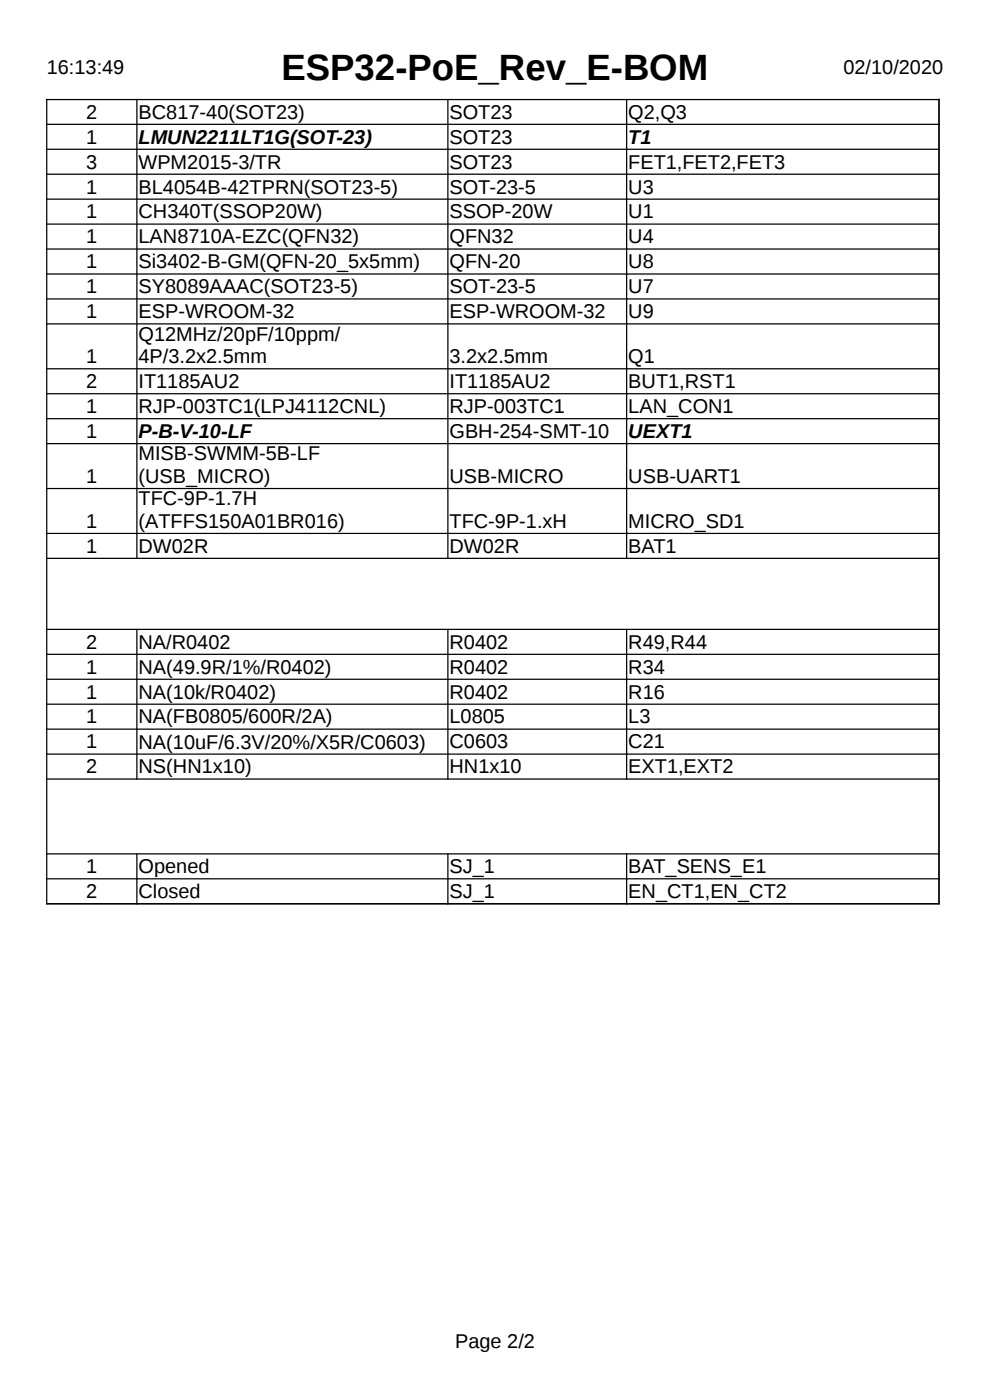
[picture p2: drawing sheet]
<svg xmlns="http://www.w3.org/2000/svg" width="210mm" height="297mm" viewBox="0 0 210 297" stroke-linecap="round" stroke-linejoin="round" font-family="sans-serif">
<defs><g id="words">
<text font-size="7.8" x="59.7" y="17">ESP32-PoE_Rev_E-BOM</text>
<g font-size="4.2">
<text x="9.9" y="15.8">16:13:49</text>
<text x="178.9" y="15.8">02/10/2020</text>
<text x="18.3" y="25.2">2</text>
<text x="29.4" y="25.2">BC817-40(SOT23)</text>
<text x="95.4" y="25.2">SOT23</text>
<text x="133.3" y="25.2">Q2,Q3</text>
<text x="18.3" y="30.5">1</text>
<text x="18.3" y="35.8">3</text>
<text x="29.4" y="30.5">LMUN2211LT1G(SOT-23)</text>
<text x="29.4" y="35.8">WPM2015-3/TR</text>
<text x="95.4" y="30.5">SOT23</text>
<text x="95.4" y="35.8">SOT23</text>
<text x="133.3" y="30.5">T1</text>
<text x="133.3" y="35.8">FET1,FET2,FET3</text>
<text x="18.3" y="41">1</text>
<text x="29.4" y="41">BL4054B-42TPRN(SOT23-5)</text>
<text x="95.4" y="41">SOT-23-5</text>
<text x="133.3" y="41">U3</text>
<text x="18.3" y="46.3">1</text>
<text x="29.4" y="46.3">CH340T(SSOP20W)</text>
<text x="95.4" y="46.3">SSOP-20W</text>
<text x="133.3" y="46.3">U1</text>
<text x="18.3" y="51.6">1</text>
<text x="29.4" y="51.6">LAN8710A-EZC(QFN32)</text>
<text x="95.4" y="51.6">QFN32</text>
<text x="133.3" y="51.6">U4</text>
<text x="18.3" y="56.9">1</text>
<text x="29.4" y="56.9">Si3402-B-GM(QFN-20_5x5mm)</text>
<text x="95.4" y="56.9">QFN-20</text>
<text x="133.3" y="56.9">U8</text>
<text x="18.3" y="62.2">1</text>
<text x="29.4" y="62.2">SY8089AAAC(SOT23-5)</text>
<text x="95.4" y="62.2">SOT-23-5</text>
<text x="133.3" y="62.2">U7</text>
<text x="18.3" y="67.5">1</text>
<text x="29.4" y="67.5">ESP-WROOM-32</text>
<text x="95.4" y="67.5">ESP-WROOM-32</text>
<text x="133.3" y="67.5">U9</text>
<text x="18.3" y="77">1</text>
<text x="29.4" y="72.3">Q12MHz/20pF/10ppm/</text>
<text x="29.4" y="77">4P/3.2x2.5mm</text>
<text x="95.4" y="77">3.2x2.5mm</text>
<text x="133.3" y="77">Q1</text>
<text x="18.3" y="82.3">2</text>
<text x="29.4" y="82.3">IT1185AU2</text>
<text x="95.4" y="82.3">IT1185AU2</text>
<text x="133.3" y="82.3">BUT1,RST1</text>
<text x="18.3" y="87.6">1</text>
<text x="29.4" y="87.6">RJP-003TC1(LPJ4112CNL)</text>
<text x="95.4" y="87.6">RJP-003TC1</text>
<text x="133.3" y="87.6">LAN_CON1</text>
<text x="18.3" y="92.9">1</text>
<text x="29.4" y="92.9">P-B-V-10-LF</text>
<text x="95.4" y="92.9">GBH-254-SMT-10</text>
<text x="133.3" y="92.9">UEXT1</text>
<text x="29.4" y="97.7">MISB-SWMM-5B-LF</text>
<text x="18.3" y="102.4">1</text>
<text x="29.4" y="102.4">(USB_MICRO)</text>
<text x="29.4" y="107.2">TFC-9P-1.7H</text>
<text x="95.4" y="102.4">USB-MICRO</text>
<text x="133.3" y="102.4">USB-UART1</text>
<text x="18.3" y="111.9">1</text>
<text x="29.4" y="111.9">(ATFFS150A01BR016)</text>
<text x="95.4" y="111.9">TFC-9P-1.xH</text>
<text x="133.3" y="111.9">MICRO_SD1</text>
<text x="18.3" y="117.2">1</text>
<text x="29.4" y="117.2">DW02R</text>
<text x="95.4" y="117.2">DW02R</text>
<text x="133.3" y="117.2">BAT1</text>
<text x="18.3" y="137.6">2</text>
<text x="29.4" y="137.6">NA/R0402</text>
<text x="95.4" y="137.6">R0402</text>
<text x="133.3" y="137.6">R49,R44</text>
<text x="18.3" y="142.9">1</text>
<text x="29.4" y="142.9">NA(49.9R/1%/R0402)</text>
<text x="95.4" y="142.9">R0402</text>
<text x="133.3" y="142.9">R34</text>
<text x="18.3" y="148.2">1</text>
<text x="29.4" y="148.2">NA(10k/R0402)</text>
<text x="95.4" y="148.2">R0402</text>
<text x="133.3" y="148.2">R16</text>
<text x="18.3" y="153.4">1</text>
<text x="29.4" y="153.4">NA(FB0805/600R/2A)</text>
<text x="95.4" y="153.4">L0805</text>
<text x="133.3" y="153.4">L3</text>
<text x="18.3" y="158.7">1</text>
<text x="29.4" y="158.9">NA(10uF/6.3V/20%/X5R/C0603)</text>
<text x="95.4" y="158.7">C0603</text>
<text x="133.3" y="158.7">C21</text>
<text x="18.3" y="164">2</text>
<text x="29.4" y="164">NS(HN1x10)</text>
<text x="95.4" y="164">HN1x10</text>
<text x="133.3" y="164">EXT1,EXT2</text>
<text x="18.3" y="185.2">1</text>
<text x="29.4" y="185.2">Opened</text>
<text x="95.4" y="185.2">SJ_1</text>
<text x="133.3" y="185.2">BAT_SENS_E1</text>
<text x="18.3" y="190.5">2</text>
<text x="29.4" y="190.5">Closed</text>
<text x="95.4" y="190.5">SJ_1</text>
<text x="133.3" y="190.5">EN_CT1,EN_CT2</text>
<text x="96.6" y="286.1">Page 2/2</text>
</g>
</g></defs>
<g fill="none" stroke="#000" stroke-width=".26">
<path d="M9.8 21.1h189.5M9.8 26.4h189.5M9.8 31.7h189.5M9.8 37h189.5M9.9 21v170.8M29 21v97.6M95 21v97.6M132.9 21v97.6M199.2 21v170.8M9.8 42.2h189.5M9.8 47.5h189.5M9.8 52.8h189.5"/>
<path d="M9.8 58.1h189.5M9.8 63.4h189.5M9.8 68.7h189.5M9.8 78.2h189.5M9.8 83.5h189.5M9.8 88.8h189.5M9.8 94.1h189.5M9.8 103.6h189.5M9.8 113.2h189.5M9.8 118.4h189.5M9.8 133.5h189.5M9.8 138.8h189.5"/>
<path d="M29 133.4v32M95 133.4v32M132.9 133.4v32M9.8 144.1h189.5M9.8 149.4h189.5M9.8 154.7h189.5M9.8 160h189.5M9.8 165.3h189.5M9.8 181.1h189.5M9.8 186.4h189.5M9.8 191.7h189.5M29 181v10.8"/>
<path d="M95 181v10.8M132.9 181v10.8"/>
</g>
<use href="#words"/>
</svg>
